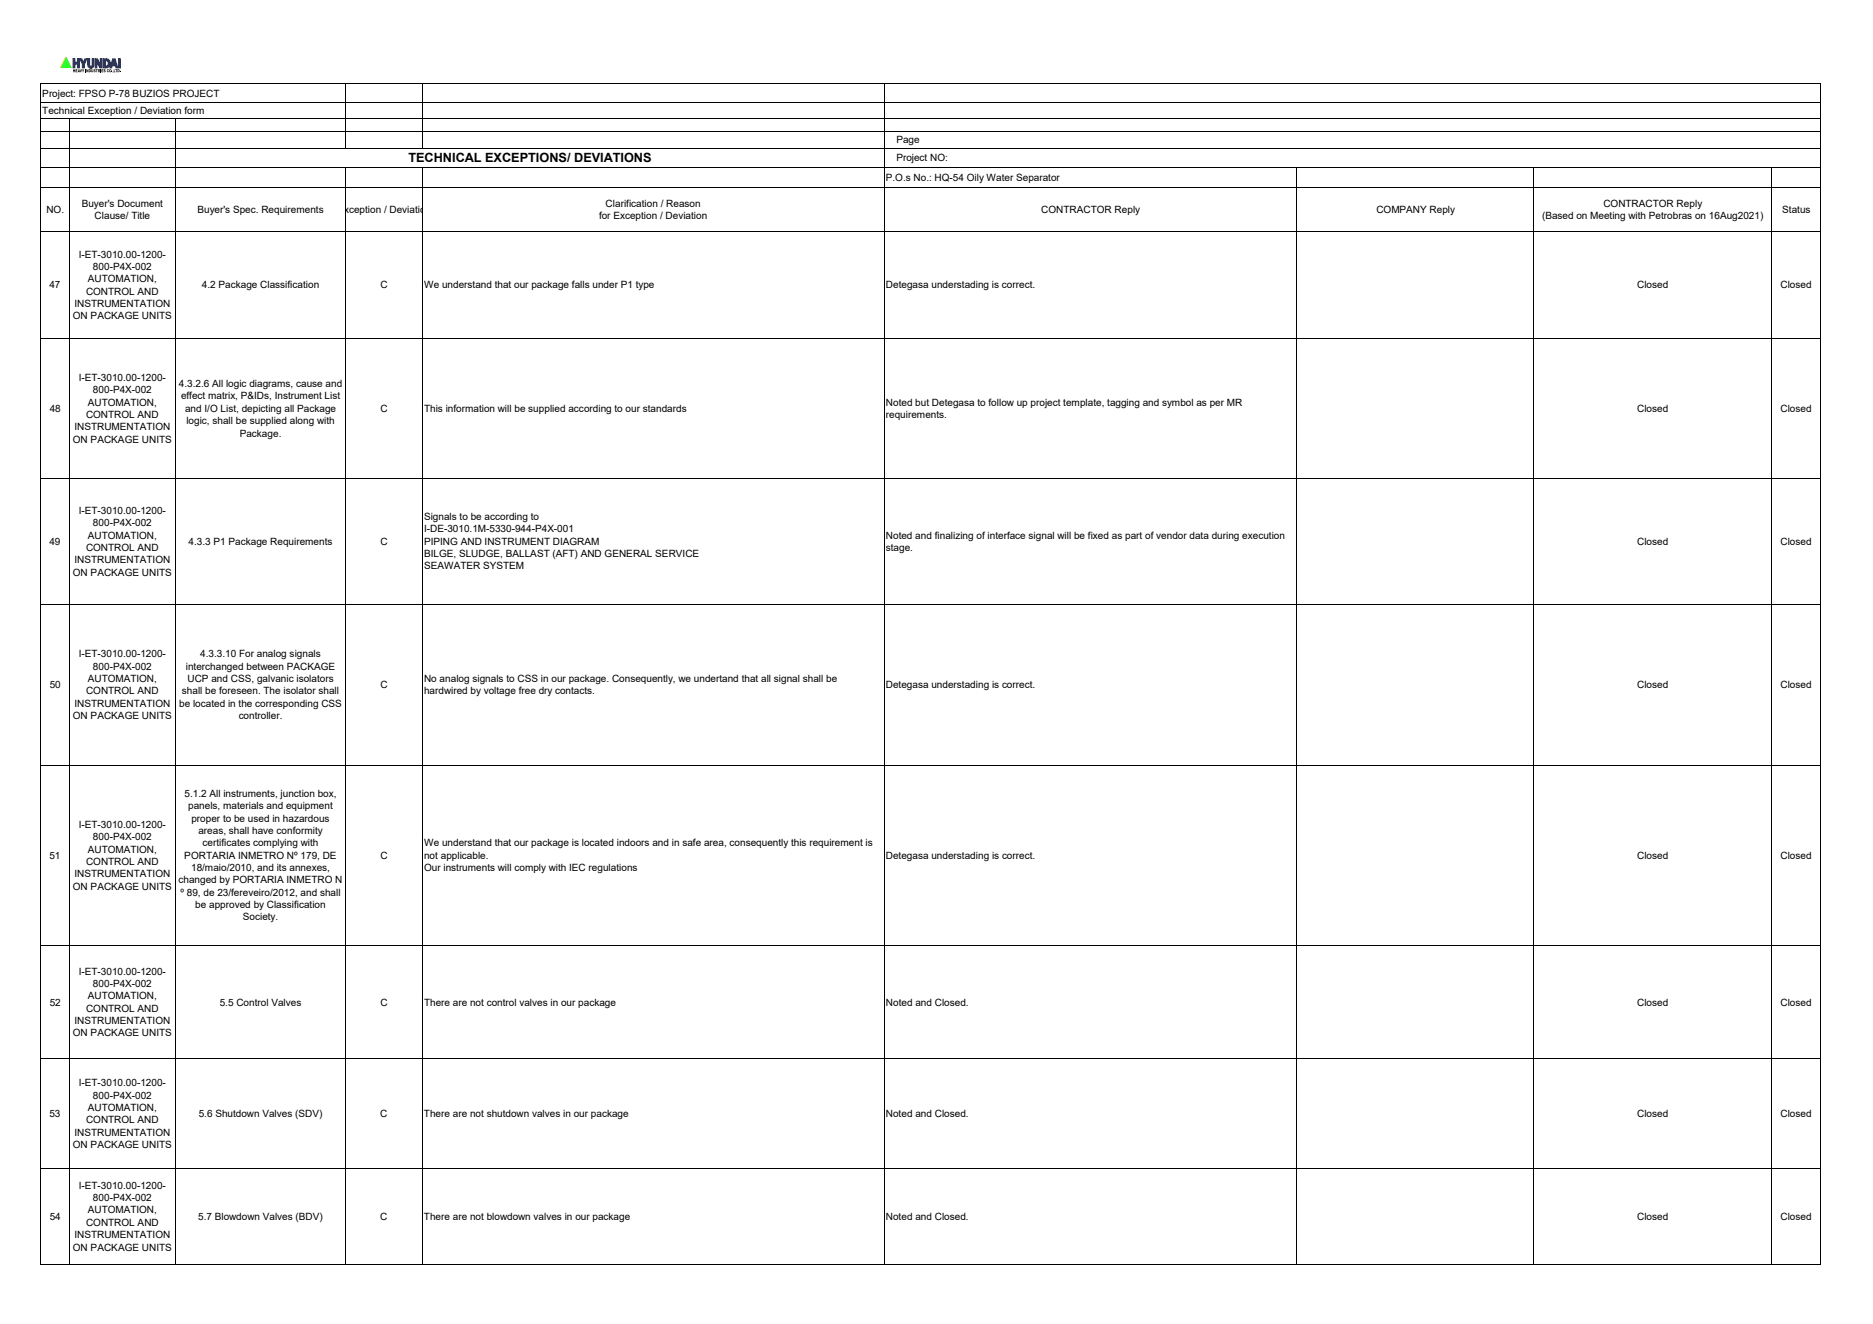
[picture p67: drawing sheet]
<svg xmlns="http://www.w3.org/2000/svg" width="420mm" height="297mm" viewBox="0 0 420 297" stroke-linecap="round" stroke-linejoin="round" font-family="sans-serif">
<defs><g id="words">
<text font-size="2.9" x="91.6" y="36.4">TECHNICAL EXCEPTIONS/ DEVIATIONS</text>
<g font-size="2.2">
<text x="9.5" y="21.7">Project: FPSO P-78 BUZIOS PROJECT</text>
<text x="9.5" y="25.5">Technical Exception / Deviation form</text>
<text x="201.1" y="32.1">Page</text>
<text x="198.7" y="40.6">P.O.s No.: HQ-54 Oily Water Separator</text>
<text x="201.1" y="36.1">Project NO:</text>
<text x="10.4" y="47.8">NO.</text>
<text x="18.3" y="46.4">Buyer's Document</text>
<text x="44.3" y="47.8">Buyer's Spec. Requirements</text>
<text x="77.2" y="47.8">xception / Deviatio</text>
<text x="135.9" y="46.4">Clarification / Reason</text>
<text x="233.6" y="47.8">CONTRACTOR Reply</text>
<text x="308.7" y="47.8">COMPANY Reply</text>
<text x="359.7" y="46.4">CONTRACTOR Reply</text>
<text x="399.8" y="47.8">Status</text>
<text x="21.2" y="49.1">Clause/ Title</text>
<text x="134.4" y="49.1">for Exception / Deviation</text>
<text x="345.9" y="49.1">(Based on Meeting with Petrobras on 16Aug2021)</text>
<text x="17.7" y="57.8">I-ET-3010.00-1200-</text>
<text x="11.1" y="64.7">47</text>
<text x="19.7" y="63.3">AUTOMATION,</text>
<text x="20.9" y="60.6">800-P4X-002</text>
<text x="45.3" y="64.7">4.2 Package Classification</text>
<text x="85.3" y="64.7">C</text>
<text x="95.1" y="64.7">We understand that our package falls under P1 type</text>
<text x="198.7" y="64.7">Detegasa understading is correct.</text>
<text x="367.3" y="64.7">Closed</text>
<text x="399.4" y="64.7">Closed</text>
<text x="16.4" y="71.6">ON PACKAGE UNITS</text>
<text x="16.7" y="68.9">INSTRUMENTATION</text>
<text x="19.3" y="66.1">CONTROL AND</text>
<text x="17.7" y="85.4">I-ET-3010.00-1200-</text>
<text x="20.9" y="88.2">800-P4X-002</text>
<text x="40.1" y="86.8">4.3.2.6 All logic diagrams, cause and</text>
<text x="40.6" y="89.6">effect matrix, P&amp;IDs, Instrument List</text>
<text x="11.1" y="92.4">48</text>
<text x="19.3" y="93.8">CONTROL AND</text>
<text x="19.7" y="91">AUTOMATION,</text>
<text x="41.5" y="92.4">and I/O List, depicting all Package</text>
<text x="41.8" y="95.2">logic, shall be supplied along with</text>
<text x="85.3" y="92.4">C</text>
<text x="95.1" y="92.4">This information will be supplied according to our standards</text>
<text x="198.7" y="91">Noted but Detegasa to follow up project template, tagging and symbol as per MR</text>
<text x="198.7" y="93.8">requirements.</text>
<text x="367.3" y="92.4">Closed</text>
<text x="399.4" y="92.4">Closed</text>
<text x="16.4" y="99.3">ON PACKAGE UNITS</text>
<text x="16.7" y="96.5">INSTRUMENTATION</text>
<text x="53.8" y="97.9">Package.</text>
<text x="17.7" y="115.3">I-ET-3010.00-1200-</text>
<text x="20.9" y="118">800-P4X-002</text>
<text x="95.1" y="116.7">Signals to be according to</text>
<text x="95.1" y="119.4">I-DE-3010.1M-5330-944-P4X-001</text>
<text x="11.1" y="122.2">49</text>
<text x="19.3" y="123.6">CONTROL AND</text>
<text x="19.7" y="120.8">AUTOMATION,</text>
<text x="42.3" y="122.2">4.3.3 P1 Package Requirements</text>
<text x="85.3" y="122.2">C</text>
<text x="95.1" y="122.2">PIPING AND INSTRUMENT DIAGRAM</text>
<text x="95.1" y="125">BILGE, SLUDGE, BALLAST (AFT) AND GENERAL SERVICE</text>
<text x="198.7" y="120.8">Noted and finalizing of interface signal will be fixed as part of vendor data during execution</text>
<text x="198.7" y="123.6">stage.</text>
<text x="367.3" y="122.2">Closed</text>
<text x="399.4" y="122.2">Closed</text>
<text x="16.4" y="129.1">ON PACKAGE UNITS</text>
<text x="16.7" y="126.4">INSTRUMENTATION</text>
<text x="95.1" y="127.8">SEAWATER SYSTEM</text>
<text x="17.7" y="147.5">I-ET-3010.00-1200-</text>
<text x="44.9" y="147.5">4.3.3.10 For analog signals</text>
<text x="11.1" y="154.4">50</text>
<text x="19.3" y="155.8">CONTROL AND</text>
<text x="19.7" y="153">AUTOMATION,</text>
<text x="20.9" y="150.2">800-P4X-002</text>
<text x="40.8" y="155.8">shall be foreseen. The isolator shall</text>
<text x="41.7" y="150.2">interchanged between PACKAGE</text>
<text x="42" y="153">UCP and CSS, galvanic isolators</text>
<text x="85.3" y="154.4">C</text>
<text x="95.1" y="153">No analog signals to CSS in our package. Consequently, we undertand that all signal shall be</text>
<text x="95.1" y="155.8">hardwired by voltage free dry contacts.</text>
<text x="198.7" y="154.4">Detegasa understading is correct.</text>
<text x="367.3" y="154.4">Closed</text>
<text x="399.4" y="154.4">Closed</text>
<text x="16.4" y="161.3">ON PACKAGE UNITS</text>
<text x="16.7" y="158.6">INSTRUMENTATION</text>
<text x="40.2" y="158.6">be located in the corresponding CSS</text>
<text x="53.5" y="161.3">controller.</text>
<text x="41.4" y="178.8">5.1.2 All instruments, junction box,</text>
<text x="17.7" y="185.7">I-ET-3010.00-1200-</text>
<text x="42.2" y="181.5">panels, materials and equipment</text>
<text x="42.9" y="184.3">proper to be used in hazardous</text>
<text x="19.7" y="191.3">AUTOMATION,</text>
<text x="20.9" y="188.5">800-P4X-002</text>
<text x="44.5" y="187.1">areas, shall have conformity</text>
<text x="45.5" y="189.9">certificates complying with</text>
<text x="95.1" y="189.9">We understand that our package is located indoors and in safe area, consequently this requirement is</text>
<text x="11.1" y="192.6">51</text>
<text x="16.7" y="196.8">INSTRUMENTATION</text>
<text x="19.3" y="194">CONTROL AND</text>
<text x="41.3" y="192.6">PORTARIA INMETRO Nº 179, DE</text>
<text x="42.9" y="195.4">18/maio/2010, and its annexes,</text>
<text x="85.3" y="192.6">C</text>
<text x="95.1" y="192.6">not applicable.</text>
<text x="95.1" y="195.4">Our instruments will comply with IEC regulations</text>
<text x="198.7" y="192.6">Detegasa understading is correct.</text>
<text x="367.3" y="192.6">Closed</text>
<text x="399.4" y="192.6">Closed</text>
<text x="16.4" y="199.6">ON PACKAGE UNITS</text>
<text x="40" y="198.2">changed by PORTARIA INMETRO N</text>
<text x="40.5" y="201">º 89, de 23/fereveiro/2012, and shall</text>
<text x="43.8" y="203.7">be approved by Classification</text>
<text x="54.5" y="206.5">Society.</text>
<text x="17.7" y="218.7">I-ET-3010.00-1200-</text>
<text x="20.9" y="221.4">800-P4X-002</text>
<text x="11.1" y="225.6">52</text>
<text x="19.3" y="227">CONTROL AND</text>
<text x="19.7" y="224.2">AUTOMATION,</text>
<text x="49.3" y="225.6">5.5 Control Valves</text>
<text x="85.3" y="225.6">C</text>
<text x="95.1" y="225.6">There are not control valves in our package</text>
<text x="198.7" y="225.6">Noted and Closed.</text>
<text x="367.3" y="225.6">Closed</text>
<text x="399.4" y="225.6">Closed</text>
<text x="16.4" y="232.5">ON PACKAGE UNITS</text>
<text x="16.7" y="229.8">INSTRUMENTATION</text>
<text x="17.7" y="243.7">I-ET-3010.00-1200-</text>
<text x="11.1" y="250.6">53</text>
<text x="19.7" y="249.2">AUTOMATION,</text>
<text x="20.9" y="246.5">800-P4X-002</text>
<text x="44.6" y="250.6">5.6 Shutdown Valves (SDV)</text>
<text x="85.3" y="250.6">C</text>
<text x="95.1" y="250.6">There are not shutdown valves in our package</text>
<text x="198.7" y="250.6">Noted and Closed.</text>
<text x="367.3" y="250.6">Closed</text>
<text x="399.4" y="250.6">Closed</text>
<text x="16.4" y="257.6">ON PACKAGE UNITS</text>
<text x="16.7" y="254.8">INSTRUMENTATION</text>
<text x="19.3" y="252">CONTROL AND</text>
<text x="17.7" y="266.7">I-ET-3010.00-1200-</text>
<text x="20.9" y="269.5">800-P4X-002</text>
<text x="11.1" y="273.6">54</text>
<text x="19.3" y="275">CONTROL AND</text>
<text x="19.7" y="272.2">AUTOMATION,</text>
<text x="44.4" y="273.6">5.7 Blowdown Valves (BDV)</text>
<text x="85.3" y="273.6">C</text>
<text x="95.1" y="273.6">There are not blowdown valves in our package</text>
<text x="198.7" y="273.6">Noted and Closed.</text>
<text x="367.3" y="273.6">Closed</text>
<text x="399.4" y="273.6">Closed</text>
<text x="16.4" y="280.6">ON PACKAGE UNITS</text>
<text x="16.7" y="277.8">INSTRUMENTATION</text>
</g>
</g></defs>
<g fill="none" stroke="#000" stroke-width=".22">
<path d="M9.1 18.7v33.3M9.2 18.8h399.3M77.5 18.9v14.5M94.7 18.9v14.5M198.3 18.9v33.1M408.4 18.9v33.1M9.2 22.9h399.3M9.2 26.6h399.3M9.2 29.5h399.3M9.2 33.3h399.3M9.2 37.6h399.3M15.5 26.7v25.3"/>
<path d="M39.3 26.7v25.3M77.5 37.7v14.3M94.7 37.7v14.3M290.9 37.7v14.3M344.1 37.7v14.3M397.4 37.7v14.3M9.2 42h399.3M9.2 51.9h399.3"/>
</g>
<path d="M14.6 12.8l.1 .3-1 2.1h-.2z" fill="#ffb200"/>
<g fill="#ffb200">
<path d="M14.6 12.7l.1 .4z"/>
<path d="M14.6 12.8l-1.1 2.4z"/>
<path d="M13.5 15.1l.3 .1z"/>
<path d="M14.7 13l-.9 2.2z"/>
</g>
<path d="M14.9 12.8l1.1 2.4h-2.3z" fill="#0f0"/>
<g fill="#0f0">
<path d="M14.9 12.7l1.1 2.5z"/>
<path d="M14.8 12.8l-1.1 2.4z"/>
<path d="M13.7 15.1l2.4 .1z"/>
</g>
<path d="M25.3 13.2l-.7 2h.5l.1-.4h.7l.1 .4h.5l-.7-2zM25.5 13.7l-.2 .7h.4z" fill-rule="evenodd" fill="#03f"/>
<path d="M25.3 13.2h.5l.7 2h-.5l-.1-.4h-.7l-.1 .4h-.5zM25.5 13.7l.2 .7h-.4z" fill="none" stroke="#03f" stroke-width=".22"/>
<path d="M16.4 13.2h.4v.7h.6v-.7h.4v2h-.4v-.8h-.6v.8h-.4z" fill-rule="evenodd" fill="#03f"/>
<path d="M16.4 13.2h.4v.7h.6v-.7h.4v2h-.4v-.8h-.6v.8h-.4z" fill="none" stroke="#03f" stroke-width=".22"/>
<path d="M17.9 13.2h.5l.3 .7 .4-.7h.4l-.5 1.2v.8h-.5v-.8z" fill-rule="evenodd" fill="#03f"/>
<path d="M17.9 13.2h.5l.3 .7 .4-.7h.4l-.5 1.2v.8h-.5v-.8z" fill="none" stroke="#03f" stroke-width=".22"/>
<path d="M19.7 13.2h.4v1.4l.3 .2 .3-.2v-1.4h.4v1.4a.74 .74 0 0 1-.7 .7 .74 .74 0 0 1-.7-.7z" fill-rule="evenodd" fill="#03f"/>
<path d="M19.7 13.2h.4v1.4l.3 .2 .3-.2v-1.4h.4v1.4a.74 .74 0 0 1-.7 .7 .74 .74 0 0 1-.7-.7z" fill="none" stroke="#03f" stroke-width=".22"/>
<path d="M21.4 13.2h.5l.6 1.3v-1.3h.4v2h-.5l-.7-1.3v1.3h-.3z" fill-rule="evenodd" fill="#03f"/>
<path d="M21.4 13.2h.5l.6 1.3v-1.3h.4v2h-.5l-.7-1.3v1.3h-.3zM26.6 13.2h.4v2h-.4z" fill="none" stroke="#03f" stroke-width=".22"/>
<path d="M26.8 13.2v2" fill="none" stroke="#03f" stroke-width=".45"/>
<path d="M23.1 13.2v2a1.15 1.15 0 0 0 1.4-.3 1.15 1.15 0 0 0 0-1.4l-.3-.3zM23.6 13.6l.5 .2 .2 .5a.53 .53 0 0 1-.7 .5z" fill-rule="evenodd" fill="#03f"/>
<path d="M23.1 13.2a1.14 1.14 0 0 1 1.5 .4 1.14 1.14 0 0 1-.3 1.5l-1.2 .1zM23.6 13.6l.5 .2 .2 .5a.53 .53 0 0 1-.7 .5z" fill="none" stroke="#03f" stroke-width=".22"/>
<g fill="#000">
<path d="M16.4 15.5l.1 .3h.2l.1-.3v.7h-.1v-.3h-.2v.3h-.1z" fill-rule="evenodd"/>
<path d="M16.9 15.5h.4v.2h-.2l.2 .1-.2 .3h.3v.1h-.5z" fill-rule="evenodd"/>
<path d="M17.7 15.7l-.1 .2h.1zM17.6 15.5h.1l.2 .7-.1-.1-.4 .1z" fill-rule="evenodd"/>
<path d="M17.9 15.5h.1l.1 .5 .1-.5h.2l-.2 .7h-.1z" fill-rule="evenodd"/>
<path d="M18.4 15.5l.2 .3 .3-.3-.2 .7h-.1z" fill-rule="evenodd"/>
<path d="M19.4 15.5l.3 .5v-.5h.1v.7h-.1l-.2-.4v.4h-.1z" fill-rule="evenodd"/>
<path d="M20.1 15.7v.4h.1v-.4zM19.9 15.5l.5 .1-.2 .6h-.3z" fill-rule="evenodd"/>
<path d="M20.5 15.5h.1v.6l.2-.6h.1l-.1 .7-.3-.1z" fill-rule="evenodd"/>
<path d="M21 15.6h.4v.1h-.3l.3 .2v.3l-.4-.1v-.1l.3 .1-.3-.3z" fill-rule="evenodd"/>
<path d="M21.5 15.5h.4l-.1 .7h-.2v-.5z" fill-rule="evenodd"/>
<path d="M22.1 15.7v.1h.2zM22 15.5l.4 .1v.6h-.1v-.2l-.3 .2z" fill-rule="evenodd"/>
<path d="M22.8 15.5h.4v.2h-.3l.2 .1-.2 .3h.3v.1h-.4z" fill-rule="evenodd"/>
<path d="M23.3 15.6l.4 .1h-.3l.3 .2-.1 .3h-.3v-.2l.2 .1-.2-.3z" fill-rule="evenodd"/>
<path d="M24.1 15.6l.3 .1-.3 .1 .1 .3 .2-.1-.1 .2-.3-.1z" fill-rule="evenodd"/>
<path d="M24.7 15.7l-.1 .3 .2 .1 .1-.3zM24.5 15.9a.3 .3 0 0 1 .6 0 .3 .3 0 0 1-.6 0z" fill-rule="evenodd"/>
<path d="M25.3 16l.1 .2-.1 .2z" fill-rule="evenodd"/>
<path d="M25.5 15.5h.1v.6h.3v.1h-.4z" fill-rule="evenodd"/>
<path d="M25.9 15.5h.4l-.1 .2v.5h-.2v-.5z" fill-rule="evenodd"/>
<path d="M26.5 15.7l.1 .4 .1-.4zM26.4 15.5l.4 .1-.1 .6h-.3z" fill-rule="evenodd"/>
</g>
<path d="M19.1 15.5h.2v.7h-.2zM22.5 15.5h.2v.7h-.2zM25.1 16l.1 .2zM26.9 16l.1 .2z" fill="#000"/>
<g fill="none" stroke="#000" stroke-width=".22">
<path d="M9.1 51.8v231.9M9.2 51.9h399.3M15.5 52v231.7M39.3 52v231.7M77.5 52v231.7M94.7 52v231.7M198.3 52v231.7M290.9 52v231.7M344.1 52v231.7M397.4 52v231.7M408.4 52v231.7M9.2 75.9h399.3"/>
<path d="M9.2 107.3h399.3M9.2 135.6h399.3M9.2 171.7h399.3M9.2 212h399.3M9.2 237.6h399.3M9.2 262.1h399.3M9.2 283.6h399.3"/>
</g>
<use href="#words"/>
</svg>
